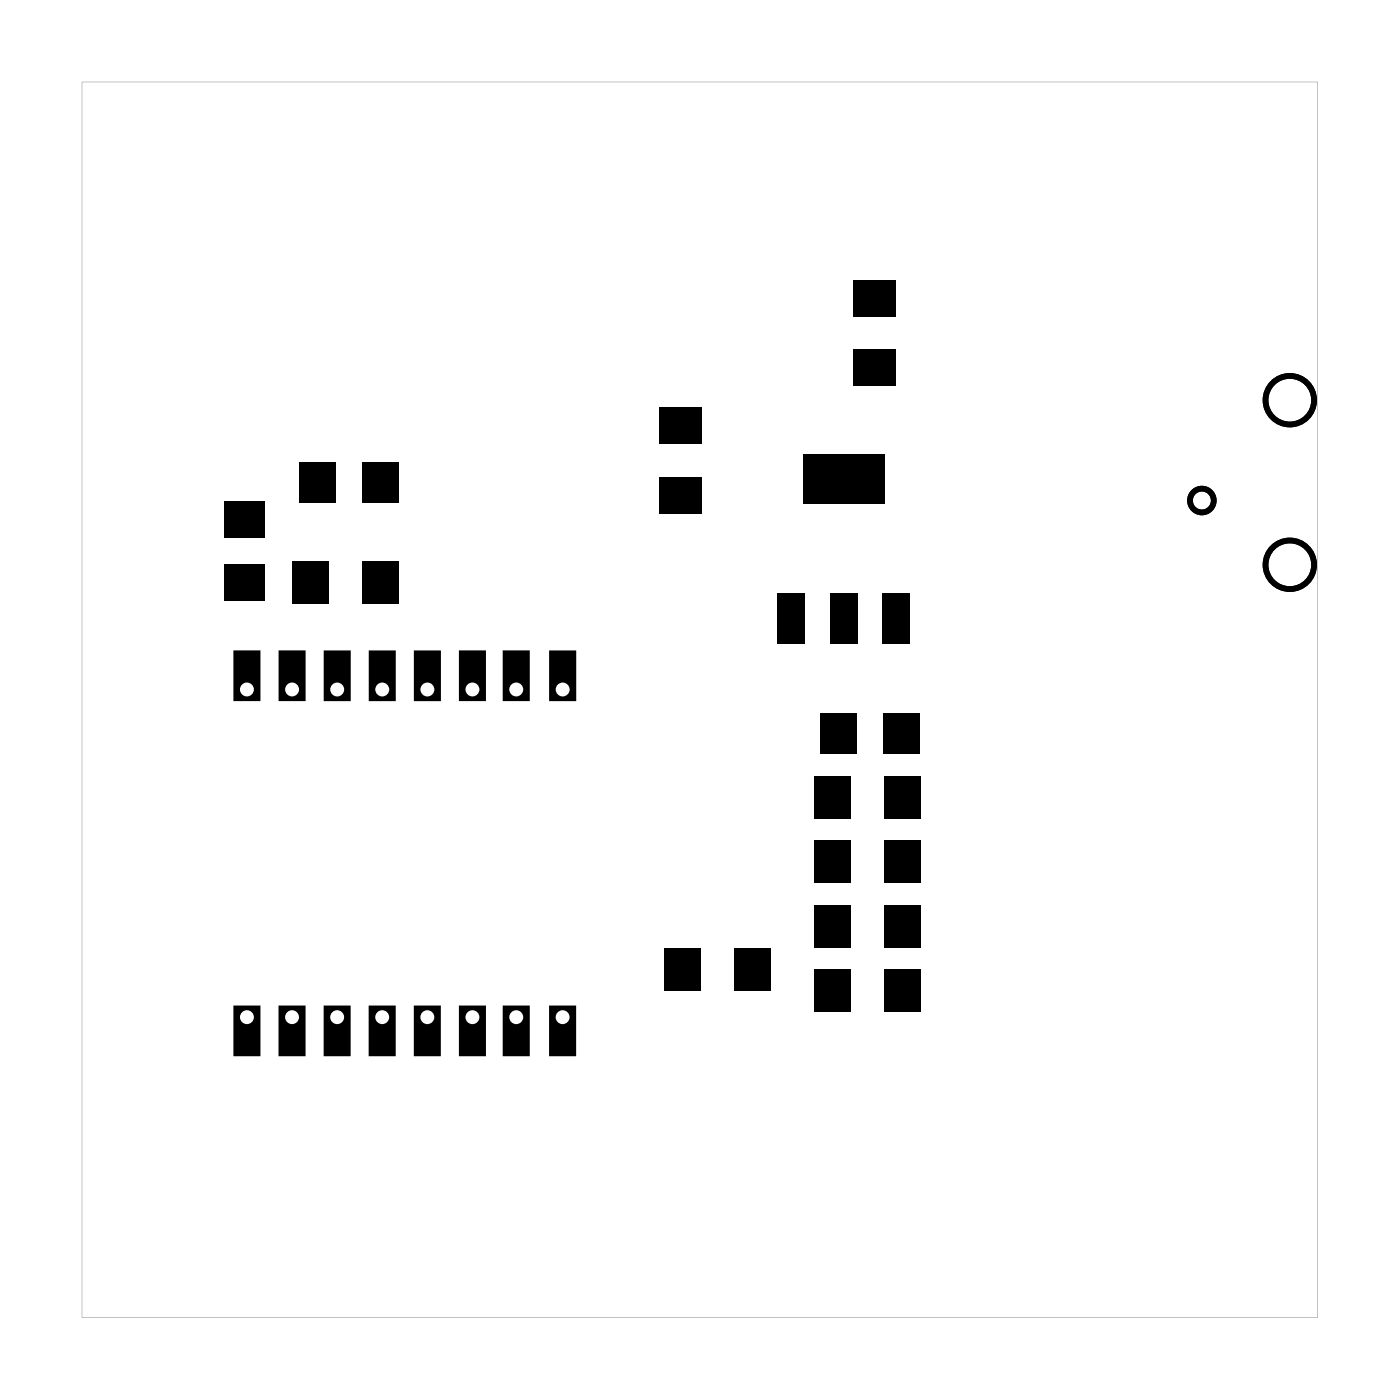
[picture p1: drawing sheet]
<svg xmlns="http://www.w3.org/2000/svg" width="62mm" height="62mm" viewBox="0 0 62 62" stroke-linecap="round" stroke-linejoin="round" font-family="sans-serif">
<g fill="#000">
<path d="M29.2 18.1h1.9v1.6h-1.9zM37.8 15.5h1.9v1.6h-1.9zM37.8 12.4h1.9v1.6h-1.9zM9.9 25h1.8v1.6h-1.8zM9.9 22.2h1.8v1.6h-1.8zM13 24.9h1.6v1.9h-1.6zM13.3 20.5h1.6v1.8h-1.6zM16.1 24.9h1.6v1.9h-1.6zM16.1 20.5h1.6v1.8h-1.6zM29.2 21.2h1.9v1.6h-1.9zM34.5 26.3h1.2v2.2h-1.2zM36.4 31.6h1.6v1.8h-1.6z"/>
<path d="M36.1 34.4h1.6v1.9h-1.6zM36.1 37.3h1.6v1.9h-1.6zM36.8 26.3h1.2v2.2h-1.2zM39.2 31.6h1.6v1.8h-1.6zM35.6 20.1h3.6v2.2h-3.6zM39.1 26.3h1.2v2.2h-1.2zM39.2 34.4h1.6v1.9h-1.6zM39.2 37.3h1.6v1.9h-1.6zM29.5 42h1.6v1.9h-1.6zM32.6 42h1.6v1.9h-1.6zM36.1 43h1.6v1.9h-1.6zM36.1 40.1h1.6v1.9h-1.6z"/>
<path d="M39.2 43h1.6v1.9h-1.6zM39.2 40.1h1.6v1.9h-1.6z"/>
<path d="M3.6 3.6v54.8h54.8v-54.8zM3.6 3.6h54.8v54.8h-54.8z"/>
<path d="M10.4 28.8h1.2v2.3h-1.2zM10.6 30.6a.35 .35 0 0 0 .7 0 .35 .35 0 0 0-.7 0z"/>
<path d="M12.4 28.8h1.2v2.3h-1.2zM12.6 30.6a.35 .35 0 0 0 .7 0 .35 .35 0 0 0-.7 0z"/>
<path d="M14.4 28.8h1.2v2.3h-1.2zM14.6 30.6a.35 .35 0 0 0 .7 0 .35 .35 0 0 0-.7 0z"/>
<path d="M16.4 28.8h1.2v2.3h-1.2zM16.6 30.6a.35 .35 0 0 0 .7 0 .35 .35 0 0 0-.7 0z"/>
<path d="M18.4 28.8h1.2v2.3h-1.2zM18.6 30.6a.35 .35 0 0 0 .7 0 .35 .35 0 0 0-.7 0z"/>
<path d="M20.4 28.8h1.2v2.3h-1.2zM20.6 30.6a.35 .35 0 0 0 .7 0 .35 .35 0 0 0-.7 0z"/>
<path d="M22.3 28.8h1.2v2.3h-1.2zM22.6 30.6a.31 .31 0 0 0 .6 0 .31 .31 0 0 0-.6 0z"/>
<path d="M24.4 28.8h1.2v2.3h-1.2zM24.6 30.6a.35 .35 0 0 0 .7 0 .35 .35 0 0 0-.7 0z"/>
<path d="M10.4 44.6h1.2v2.2h-1.2zM10.6 45.1a.35 .35 0 0 0 .7 0 .35 .35 0 0 0-.7 0z"/>
<path d="M12.4 44.6h1.2v2.2h-1.2zM12.6 45.1a.35 .35 0 0 0 .7 0 .35 .35 0 0 0-.7 0z"/>
<path d="M14.4 44.6h1.2v2.2h-1.2zM14.6 45.1a.35 .35 0 0 0 .7 0 .35 .35 0 0 0-.7 0z"/>
<path d="M16.4 44.6h1.2v2.2h-1.2zM16.6 45.1a.35 .35 0 0 0 .7 0 .35 .35 0 0 0-.7 0z"/>
<path d="M18.4 44.6h1.2v2.2h-1.2zM18.6 45.1a.35 .35 0 0 0 .7 0 .35 .35 0 0 0-.7 0z"/>
<path d="M20.4 44.6h1.2v2.2h-1.2zM20.6 45.1a.35 .35 0 0 0 .7 0 .35 .35 0 0 0-.7 0z"/>
<path d="M22.3 44.6h1.2v2.2h-1.2zM22.6 45.1a.31 .31 0 0 0 .6 0 .31 .31 0 0 0-.6 0z"/>
<path d="M24.4 44.6h1.2v2.2h-1.2zM24.6 45.1a.35 .35 0 0 0 .7 0 .35 .35 0 0 0-.7 0z"/>
</g>
<g fill="none" stroke="#000" stroke-width=".25">
<circle cx="57.2" cy="17.7" r="1.08"/>
<circle cx="53.3" cy="22.2" r=".53"/>
<circle cx="57.2" cy="25" r="1.08"/>
</g>
</svg>
